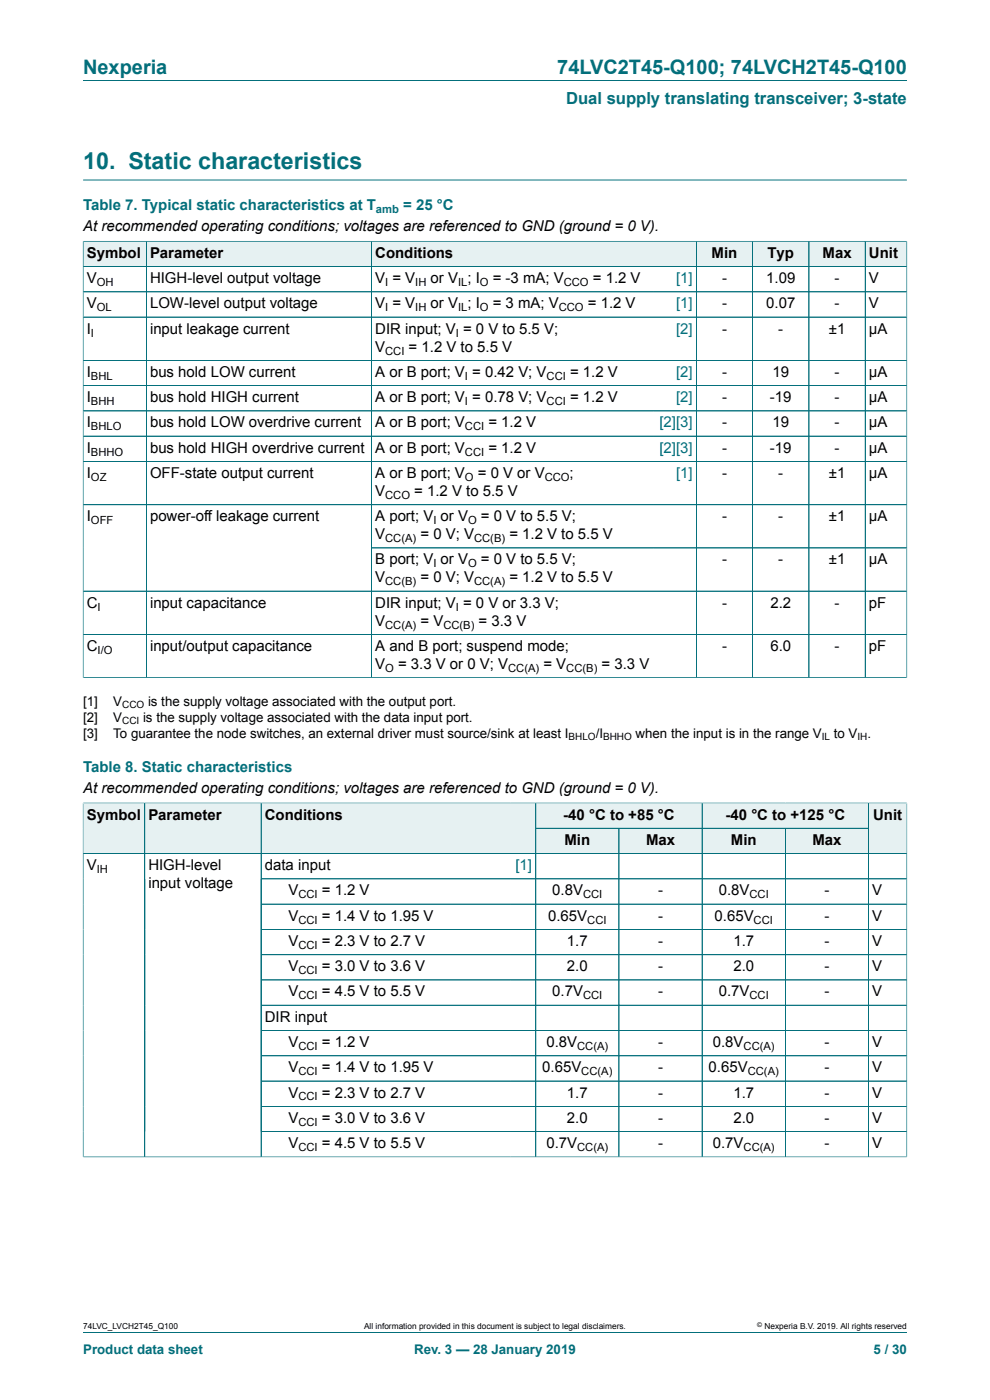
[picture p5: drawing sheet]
<svg xmlns="http://www.w3.org/2000/svg" width="210mm" height="297mm" viewBox="0 0 210 297" stroke-linecap="round" stroke-linejoin="round" font-family="sans-serif">
<defs><g id="words">
<text font-size="4.9" fill="#036f7b" x="17.6" y="35.9">10. Static characteristics</text>
<g font-size="4.2" fill="#036f7b">
<text x="17.6" y="15.6">Nexperia</text>
<text x="118.2" y="15.6">74LVC2T45-Q100; 74LVCH2T45-Q100</text>
</g>
<text font-size="3.5" fill="#036f7b" x="120.1" y="22">Dual supply translating transceiver; 3-state</text>
<g font-size="3.2" fill="#036f7b">
<text x="17.6" y="44.5">Table 7. Typical static characteristics at T</text>
<text x="85.5" y="44.5">= 25 °C</text>
<text x="17.6" y="163.7">Table 8. Static characteristics</text>
</g>
<g font-size="3.2">
<text x="17.6" y="49.1">At recommended operating conditions; voltages are referenced to GND (ground = 0 V).</text>
<text x="18.4" y="54.7">Symbol</text>
<text x="31.8" y="54.7">Parameter</text>
<text x="79.6" y="54.7">Conditions</text>
<text x="151" y="54.7">Min</text>
<text x="162.8" y="54.7">Typ</text>
<text x="174.5" y="54.7">Max</text>
<text x="184.3" y="54.7">Unit</text>
<text x="18.4" y="60.1">V</text>
<text x="18.4" y="65.4">V</text>
<text x="31.8" y="60.1">HIGH-level output voltage</text>
<text x="31.8" y="65.4">LOW-level output voltage</text>
<text x="79.6" y="60.1">V = V</text>
<text x="79.6" y="65.4">V = V</text>
<text x="91.4" y="60.1">or V ; I</text>
<text x="91.4" y="65.4">or V ; I</text>
<text x="104.5" y="60.1">= -3 mA; V</text>
<text x="104.5" y="65.4">= 3 mA; V</text>
<text x="124.7" y="65.4">= 1.2 V</text>
<text x="125.8" y="60.1">= 1.2 V</text>
<text x="153.2" y="60.1">-</text>
<text x="153.2" y="65.4">-</text>
<text x="162.5" y="60.1">1.09</text>
<text x="162.5" y="65.4">0.07</text>
<text x="177" y="60.1">-</text>
<text x="177" y="65.4">-</text>
<text x="184.3" y="60.1">V</text>
<text x="184.3" y="65.4">V</text>
<text x="18.4" y="70.8">I</text>
<text x="31.8" y="70.8">input leakage current</text>
<text x="79.6" y="70.8">DIR input; V = 0 V to 5.5 V;</text>
<text x="153.2" y="70.8">-</text>
<text x="165.1" y="70.8">-</text>
<text x="175.8" y="70.8">±1</text>
<text x="184.3" y="70.8">μA</text>
<text x="79.6" y="74.6">V</text>
<text x="86.7" y="74.6">= 1.2 V to 5.5 V</text>
<text x="18.4" y="80">I</text>
<text x="31.8" y="80">bus hold LOW current</text>
<text x="79.6" y="80">A or B port; V = 0.42 V; V</text>
<text x="120.9" y="80">= 1.2 V</text>
<text x="153.2" y="80">-</text>
<text x="163.9" y="80">19</text>
<text x="177" y="80">-</text>
<text x="184.3" y="80">μA</text>
<text x="18.4" y="85.3">I</text>
<text x="31.8" y="85.3">bus hold HIGH current</text>
<text x="79.6" y="85.3">A or B port; V = 0.78 V; V</text>
<text x="120.9" y="85.3">= 1.2 V</text>
<text x="153.2" y="85.3">-</text>
<text x="163.3" y="85.3">-19</text>
<text x="177" y="85.3">-</text>
<text x="184.3" y="85.3">μA</text>
<text x="18.4" y="90.7">I</text>
<text x="31.8" y="90.7">bus hold LOW overdrive current</text>
<text x="79.6" y="90.7">A or B port; V</text>
<text x="103.6" y="90.7">= 1.2 V</text>
<text x="153.2" y="90.7">-</text>
<text x="163.9" y="90.7">19</text>
<text x="177" y="90.7">-</text>
<text x="184.3" y="90.7">μA</text>
<text x="18.4" y="96">I</text>
<text x="18.4" y="101.4">I</text>
<text x="31.8" y="96">bus hold HIGH overdrive current</text>
<text x="31.8" y="101.4">OFF-state output current</text>
<text x="79.6" y="96">A or B port; V</text>
<text x="79.6" y="101.4">A or B port; V</text>
<text x="101.4" y="101.4">= 0 V or V</text>
<text x="103.6" y="96">= 1.2 V</text>
<text x="120.8" y="101.4">;</text>
<text x="153.2" y="96">-</text>
<text x="153.2" y="101.4">-</text>
<text x="163.3" y="96">-19</text>
<text x="165.1" y="101.4">-</text>
<text x="175.8" y="101.4">±1</text>
<text x="177" y="96">-</text>
<text x="184.3" y="96">μA</text>
<text x="184.3" y="101.4">μA</text>
<text x="79.6" y="105.2">V</text>
<text x="87.9" y="105.2">= 1.2 V to 5.5 V</text>
<text x="18.4" y="110.6">I</text>
<text x="31.8" y="110.6">power-off leakage current</text>
<text x="79.6" y="110.6">A port; V or V</text>
<text x="102" y="110.6">= 0 V to 5.5 V;</text>
<text x="153.2" y="110.6">-</text>
<text x="165.1" y="110.6">-</text>
<text x="175.8" y="110.6">±1</text>
<text x="184.3" y="110.6">μA</text>
<text x="79.6" y="114.4">V</text>
<text x="79.6" y="119.7">B port; V or V</text>
<text x="89.2" y="114.4">= 0 V; V</text>
<text x="102" y="119.7">= 0 V to 5.5 V;</text>
<text x="108.1" y="114.4">= 1.2 V to 5.5 V</text>
<text x="153.2" y="119.7">-</text>
<text x="165.1" y="119.7">-</text>
<text x="175.8" y="119.7">±1</text>
<text x="184.3" y="119.7">μA</text>
<text x="79.6" y="123.6">V</text>
<text x="89.2" y="123.6">= 0 V; V</text>
<text x="108.1" y="123.6">= 1.2 V to 5.5 V</text>
<text x="18.4" y="128.9">C</text>
<text x="31.8" y="128.9">input capacitance</text>
<text x="79.6" y="128.9">DIR input; V = 0 V or 3.3 V;</text>
<text x="153.2" y="128.9">-</text>
<text x="163.4" y="128.9">2.2</text>
<text x="177" y="128.9">-</text>
<text x="184.3" y="128.9">pF</text>
<text x="79.6" y="132.7">V</text>
<text x="89.2" y="132.7">= V</text>
<text x="101.5" y="132.7">= 3.3 V</text>
<text x="18.4" y="138.1">C</text>
<text x="31.8" y="138.1">input/output capacitance</text>
<text x="79.6" y="138.1">A and B port; suspend mode;</text>
<text x="79.6" y="141.9">V</text>
<text x="84.4" y="141.9">= 3.3 V or 0 V; V</text>
<text x="115.3" y="141.9">= V</text>
<text x="127.6" y="141.9">= 3.3 V</text>
<text x="153.2" y="138.1">-</text>
<text x="163.4" y="138.1">6.0</text>
<text x="177" y="138.1">-</text>
<text x="184.3" y="138.1">pF</text>
<text x="17.6" y="168.2">At recommended operating conditions; voltages are referenced to GND (ground = 0 V).</text>
<text x="18.4" y="173.9">Symbol</text>
<text x="31.5" y="173.9">Parameter</text>
<text x="56.2" y="173.9">Conditions</text>
<text x="119.5" y="173.9">-40 °C to +85 °C</text>
<text x="153.9" y="173.9">-40 °C to +125 °C</text>
<text x="185.2" y="173.9">Unit</text>
<text x="119.7" y="179.2">Min</text>
<text x="137" y="179.2">Max</text>
<text x="155" y="179.2">Min</text>
<text x="172.3" y="179.2">Max</text>
<text x="18.4" y="184.6">V</text>
<text x="31.5" y="184.6">HIGH-level</text>
<text x="56.2" y="184.6">data input</text>
<text x="31.5" y="188.4">input voltage</text>
<text x="61.2" y="189.9">V</text>
<text x="68.3" y="189.9">= 1.2 V</text>
<text x="117.2" y="189.9">0.8V</text>
<text x="139.6" y="189.9">-</text>
<text x="152.5" y="189.9">0.8V</text>
<text x="174.9" y="189.9">-</text>
<text x="185" y="189.9">V</text>
<text x="61.2" y="195.3">V</text>
<text x="68.3" y="195.3">= 1.4 V to 1.95 V</text>
<text x="116.3" y="195.3">0.65V</text>
<text x="139.6" y="195.3">-</text>
<text x="151.6" y="195.3">0.65V</text>
<text x="174.9" y="195.3">-</text>
<text x="185" y="195.3">V</text>
<text x="61.2" y="200.7">V</text>
<text x="68.3" y="200.7">= 2.3 V to 2.7 V</text>
<text x="120.3" y="200.7">1.7</text>
<text x="139.6" y="200.7">-</text>
<text x="155.6" y="200.7">1.7</text>
<text x="174.9" y="200.7">-</text>
<text x="185" y="200.7">V</text>
<text x="61.2" y="206">V</text>
<text x="68.3" y="206">= 3.0 V to 3.6 V</text>
<text x="120.3" y="206">2.0</text>
<text x="139.6" y="206">-</text>
<text x="155.6" y="206">2.0</text>
<text x="174.9" y="206">-</text>
<text x="185" y="206">V</text>
<text x="61.2" y="211.4">V</text>
<text x="68.3" y="211.4">= 4.5 V to 5.5 V</text>
<text x="117.2" y="211.4">0.7V</text>
<text x="139.6" y="211.4">-</text>
<text x="152.5" y="211.4">0.7V</text>
<text x="174.9" y="211.4">-</text>
<text x="185" y="211.4">V</text>
<text x="56.2" y="216.8">DIR input</text>
<text x="61.2" y="222.1">V</text>
<text x="61.2" y="227.5">V</text>
<text x="68.3" y="222.1">= 1.2 V</text>
<text x="68.3" y="227.5">= 1.4 V to 1.95 V</text>
<text x="115" y="227.5">0.65V</text>
<text x="115.9" y="222.1">0.8V</text>
<text x="139.6" y="222.1">-</text>
<text x="139.6" y="227.5">-</text>
<text x="150.3" y="227.5">0.65V</text>
<text x="151.2" y="222.1">0.8V</text>
<text x="174.9" y="222.1">-</text>
<text x="174.9" y="227.5">-</text>
<text x="185" y="222.1">V</text>
<text x="185" y="227.5">V</text>
<text x="61.2" y="232.8">V</text>
<text x="68.3" y="232.8">= 2.3 V to 2.7 V</text>
<text x="120.3" y="232.8">1.7</text>
<text x="139.6" y="232.8">-</text>
<text x="155.6" y="232.8">1.7</text>
<text x="174.9" y="232.8">-</text>
<text x="185" y="232.8">V</text>
<text x="61.2" y="238.2">V</text>
<text x="68.3" y="238.2">= 3.0 V to 3.6 V</text>
<text x="120.3" y="238.2">2.0</text>
<text x="139.6" y="238.2">-</text>
<text x="155.6" y="238.2">2.0</text>
<text x="174.9" y="238.2">-</text>
<text x="185" y="238.2">V</text>
<text x="61.2" y="243.6">V</text>
<text x="68.3" y="243.6">= 4.5 V to 5.5 V</text>
<text x="115.9" y="243.6">0.7V</text>
<text x="139.6" y="243.6">-</text>
<text x="151.2" y="243.6">0.7V</text>
<text x="174.9" y="243.6">-</text>
<text x="185" y="243.6">V</text>
</g>
<g font-size="3.2" fill="#00f">
<text x="143.4" y="60.1">[1]</text>
<text x="143.4" y="65.4">[1]</text>
<text x="143.4" y="70.8">[2]</text>
<text x="143.4" y="80">[2]</text>
<text x="143.4" y="85.3">[2]</text>
<text x="139.9" y="90.7">[2][3]</text>
<text x="139.9" y="96">[2][3]</text>
<text x="143.4" y="101.4">[1]</text>
<text x="109.3" y="184.6">[1]</text>
</g>
<g font-size="2.8">
<text x="17.6" y="149.7">[1]</text>
<text x="24" y="149.7">V</text>
<text x="31.4" y="149.7">is the supply voltage associated with the output port.</text>
<text x="17.6" y="153.1">[2]</text>
<text x="24" y="153.1">V</text>
<text x="30.3" y="153.1">is the supply voltage associated with the data input port.</text>
<text x="17.6" y="156.5">[3]</text>
<text x="24" y="156.5">To guarantee the node switches, an external driver must source/sink at least I</text>
<text x="126.4" y="156.5">/I</text>
<text x="134.8" y="156.5">when the input is in the range V</text>
<text x="176.9" y="156.5">to V</text>
<text x="184" y="156.5">.</text>
</g>
<g font-size="2.8" fill="#036f7b">
<text x="17.6" y="287.2">Product data sheet</text>
<text x="87.9" y="287.2">Rev. 3 — 28 January 2019</text>
<text x="185.3" y="287.2">5 / 30</text>
</g>
<text font-size="2.4" fill="#036f7b" x="79.8" y="45.1">amb</text>
<g font-size="2.4">
<text x="20.5" y="60.7">OH</text>
<text x="81.7" y="60.7">I</text>
<text x="88.1" y="60.7">IH</text>
<text x="97.2" y="60.7">IL</text>
<text x="101.8" y="60.7">O</text>
<text x="119.6" y="60.7">CCO</text>
<text x="19.3" y="71.4">I</text>
<text x="20.5" y="66">OL</text>
<text x="81.7" y="66">I</text>
<text x="88.1" y="66">IH</text>
<text x="96.7" y="71.4">I</text>
<text x="97.2" y="66">IL</text>
<text x="101.8" y="66">O</text>
<text x="118.5" y="66">CCO</text>
<text x="81.7" y="75.2">CCI</text>
<text x="19.3" y="80.6">BHL</text>
<text x="98.6" y="80.6">I</text>
<text x="115.9" y="80.6">CCI</text>
<text x="19.3" y="85.9">BHH</text>
<text x="98.6" y="85.9">I</text>
<text x="115.9" y="85.9">CCI</text>
<text x="19.3" y="91.3">BHLO</text>
<text x="98.6" y="91.3">CCI</text>
<text x="19.3" y="96.7">BHHO</text>
<text x="98.6" y="96.7">CCI</text>
<text x="19.3" y="102">OZ</text>
<text x="81.7" y="105.8">CCO</text>
<text x="98.6" y="102">O</text>
<text x="115.5" y="102">CCO</text>
<text x="19.3" y="111.2">OFF</text>
<text x="91.9" y="111.2">I</text>
<text x="99.3" y="111.2">O</text>
<text x="81.7" y="115">CC(A)</text>
<text x="100.6" y="115">CC(B)</text>
<text x="81.7" y="124.2">CC(B)</text>
<text x="91.9" y="120.4">I</text>
<text x="99.3" y="120.4">O</text>
<text x="100.6" y="124.2">CC(A)</text>
<text x="20.7" y="129.5">I</text>
<text x="96.7" y="129.5">I</text>
<text x="81.7" y="133.3">CC(A)</text>
<text x="94" y="133.3">CC(B)</text>
<text x="20.7" y="138.7">I/O</text>
<text x="81.7" y="142.5">O</text>
<text x="107.8" y="142.5">CC(A)</text>
<text x="120.1" y="142.5">CC(B)</text>
<text x="20.5" y="185.2">IH</text>
<text x="63.3" y="190.6">CCI</text>
<text x="123.7" y="190.6">CCI</text>
<text x="159" y="190.6">CCI</text>
<text x="63.3" y="195.9">CCI</text>
<text x="124.6" y="195.9">CCI</text>
<text x="159.9" y="195.9">CCI</text>
<text x="63.3" y="201.3">CCI</text>
<text x="63.3" y="206.6">CCI</text>
<text x="63.3" y="212">CCI</text>
<text x="123.7" y="212">CCI</text>
<text x="159" y="212">CCI</text>
<text x="63.3" y="222.7">CCI</text>
<text x="122.4" y="222.7">CC(A)</text>
<text x="157.7" y="222.7">CC(A)</text>
<text x="63.3" y="228.1">CCI</text>
<text x="63.3" y="233.5">CCI</text>
<text x="123.3" y="228.1">CC(A)</text>
<text x="158.6" y="228.1">CC(A)</text>
<text x="63.3" y="238.8">CCI</text>
<text x="63.3" y="244.2">CCI</text>
<text x="122.4" y="244.2">CC(A)</text>
<text x="157.7" y="244.2">CC(A)</text>
</g>
<g font-size="2.1">
<text x="25.9" y="150.3">CCO</text>
<text x="25.9" y="153.6">CCI</text>
<text x="120.6" y="157">BHLO</text>
<text x="127.9" y="157">BHHO</text>
<text x="174.3" y="157">IL</text>
<text x="181.9" y="157">IH</text>
</g>
<g font-size="1.8">
<text x="17.6" y="282">74LVC_LVCH2T45_Q100</text>
<text x="77.2" y="282">All information provided in this document is subject to legal disclaimers.</text>
<text x="162.2" y="282">Nexperia B.V. 2019. All rights reserved</text>
</g>
<text font-size="1.4" x="160.6" y="281.6">©</text>
</g></defs>
<path d="M17.6 17.1h174.8M17.6 38.2h174.8" fill="none" stroke="#036f7b" stroke-width=".21"/>
<path d="M17.7 51.3h13.3v5.2h-13.3z" fill="#e6f1f2"/>
<path d="M17.6 51.1v5.5h13.4v-5.4h-13.4" fill="none" stroke="#036f7b" stroke-width=".21"/>
<path d="M31.1 51.3h47.6v5.2h-47.6z" fill="#e6f1f2"/>
<path d="M31 51.2h47.8v5.4h-47.8z" fill="none" stroke="#036f7b" stroke-width=".21"/>
<path d="M78.9 51.3h59.6v5.2h-59.6z" fill="#e6f1f2"/>
<path d="M138.5 51.2h-59.7v5.4h59.7" fill="none" stroke="#036f7b" stroke-width=".21"/>
<path d="M138.5 51.3h9.1v5.2h-9.1z" fill="#e6f1f2"/>
<path d="M138.5 51.2h9.2v5.4h-9.2" fill="none" stroke="#036f7b" stroke-width=".21"/>
<path d="M147.8 51.3h11.8v5.2h-11.8z" fill="#e6f1f2"/>
<path d="M147.7 51.2h12v5.4h-12z" fill="none" stroke="#036f7b" stroke-width=".21"/>
<path d="M159.7 51.3h11.8v5.2h-11.8z" fill="#e6f1f2"/>
<path d="M159.7 51.2h11.9v5.4h-11.9z" fill="none" stroke="#036f7b" stroke-width=".21"/>
<path d="M171.7 51.3h11.8v5.2h-11.8z" fill="#e6f1f2"/>
<path d="M171.6 51.2h11.9v5.4h-11.9z" fill="none" stroke="#036f7b" stroke-width=".21"/>
<path d="M183.6 51.3h8.7v5.2h-8.7z" fill="#e6f1f2"/>
<g fill="none" stroke="#036f7b" stroke-width=".21">
<path d="M17.6 56.6h174.8M17.6 51.3v92.5M17.7 51.2h174.7M31 51.3v92.5M78.8 51.3v92.5M147.7 51.3v92.5M159.7 51.3v92.5M171.6 51.3v92.5M183.5 51.2v92.6M192.4 51.1v92.7M17.6 61.9h174.8M17.6 67.3h174.8"/>
<path d="M17.6 76.4h174.8M17.6 81.8h174.8M17.6 87.2h174.8M17.6 97.9h174.8M192.4 92.5h-174.8M17.6 107.1h174.8M78.8 116.2h113.6M17.6 125.4h174.8M17.6 134.6h174.8M17.6 143.8h174.8M113.6 170.4h35.3v5.3h-35.3z"/>
</g>
<path d="M113.7 170.4h35.2v5.2h-35.2z" fill="#e6f1f2"/>
<path d="M148.9 170.4h35.3v5.3h-35.3z" fill="none" stroke="#036f7b" stroke-width=".21"/>
<path d="M149 170.4h35.2v5.2h-35.2z" fill="#e6f1f2"/>
<path d="M17.6 170.3v10.8h13.1v-10.7h-13.1" fill="none" stroke="#036f7b" stroke-width=".21"/>
<path d="M17.7 170.4h12.9v10.6h-12.9z" fill="#e6f1f2"/>
<path d="M30.7 170.4h24.7v10.7h-24.7z" fill="none" stroke="#036f7b" stroke-width=".21"/>
<path d="M30.8 170.4h24.5v10.6h-24.5z" fill="#e6f1f2"/>
<path d="M108.4 170.4h-53v10.7h53" fill="none" stroke="#036f7b" stroke-width=".21"/>
<path d="M55.5 170.4h52.9v10.6h-52.9z" fill="#e6f1f2"/>
<path d="M108.4 170.4h5.2v10.7h-5.2" fill="none" stroke="#036f7b" stroke-width=".21"/>
<g fill="#e6f1f2">
<path d="M108.4 170.4h5.2v10.6h-5.2z"/>
<path d="M113.7 175.8h17.5v5.2h-17.5z"/>
</g>
<path d="M113.6 175.7h17.7v5.4h-17.7z" fill="none" stroke="#036f7b" stroke-width=".21"/>
<path d="M131.4 175.8h17.5v5.2h-17.5z" fill="#e6f1f2"/>
<path d="M131.3 175.7h17.6v5.4h-17.6z" fill="none" stroke="#036f7b" stroke-width=".21"/>
<path d="M149 175.8h17.5v5.2h-17.5z" fill="#e6f1f2"/>
<path d="M148.9 175.7h17.7v5.4h-17.7z" fill="none" stroke="#036f7b" stroke-width=".21"/>
<path d="M166.7 175.8h17.5v5.2h-17.5z" fill="#e6f1f2"/>
<path d="M192.4 170.3v10.8h-25.8v-5.4h17.6M192.4 170.4h-8.2v10.7" fill="none" stroke="#036f7b" stroke-width=".21"/>
<path d="M184.3 170.4h8v10.6h-8z" fill="#e6f1f2"/>
<g fill="none" stroke="#036f7b" stroke-width=".21">
<path d="M17.6 170.4v75.1M17.7 170.4h174.6M30.7 170.4v75M55.4 170.4v75M113.6 170.4v75M113.7 175.7h70.5M131.3 175.8v69.6M148.9 170.4v75M166.6 175.8v69.6M184.2 170.4v75M192.4 170.4v75.1M17.6 181.1h174.8"/>
<path d="M55.4 186.4h137M192.4 191.8h-137M192.4 197.2h-137M55.4 202.5h137M55.4 213.3h137M192.4 207.9h-137M192.4 218.6h-137M55.4 234.7h137M192.4 224h-137M192.4 229.3h-137M192.4 240.1h-137M192.4 245.4h-174.8"/>
<path d="M17.6 282.6h174.8"/>
</g>
<use href="#words"/>
</svg>
